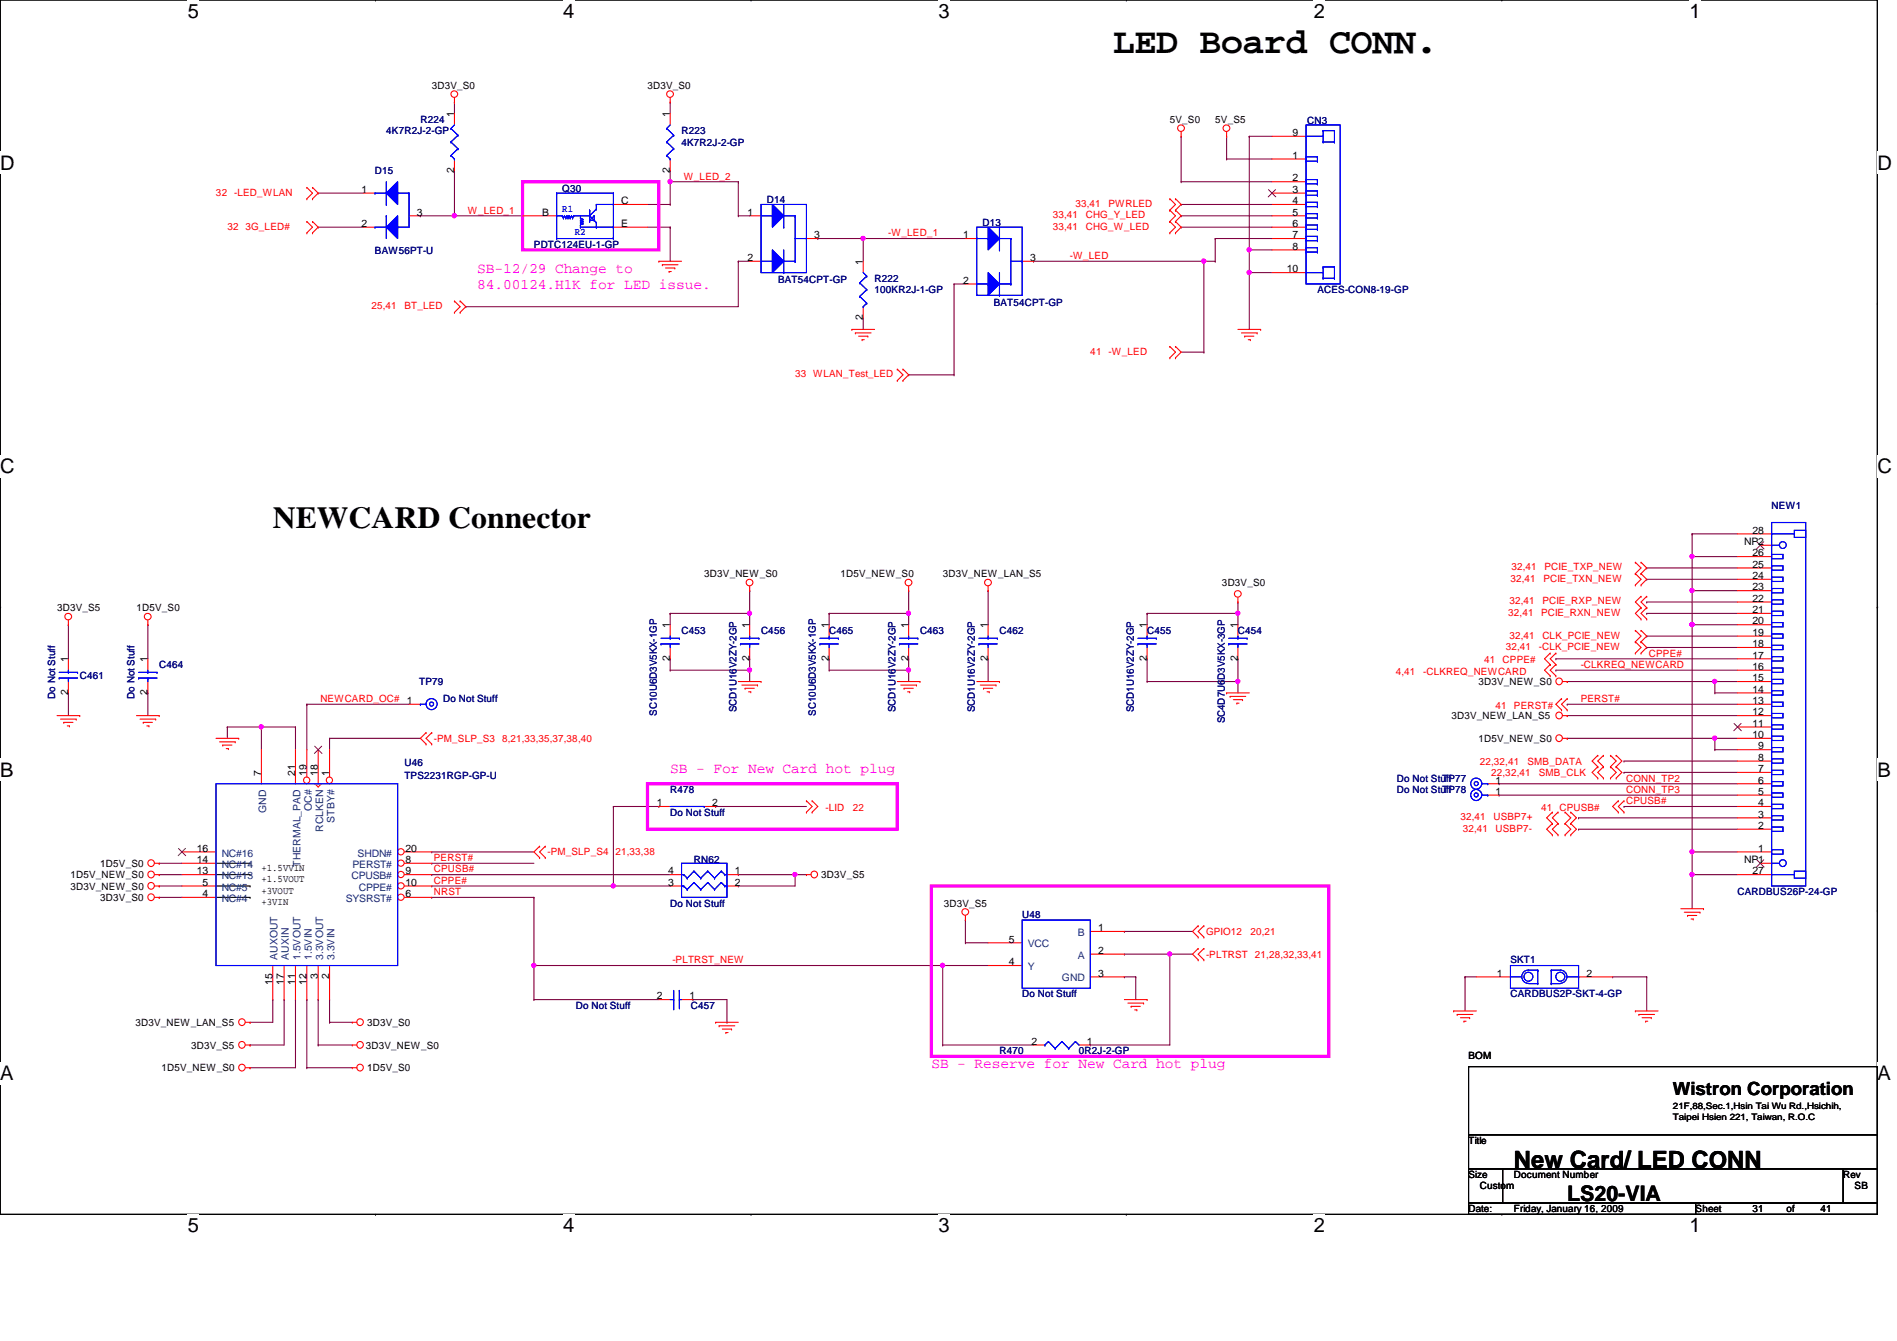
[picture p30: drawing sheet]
<svg xmlns="http://www.w3.org/2000/svg" width="297mm" height="210mm" viewBox="0 0 297 210" stroke-linecap="round" stroke-linejoin="round" font-family="sans-serif">
<defs><g id="words">
<text font-size="5.7" x="174.3" y="8.3">LED Board CONN.</text>
<text font-size="4.8" x="42.7" y="82.6">NEWCARD Connector</text>
<text font-size="3.7" x="237.1" y="182.9">New Card/ LED CONN</text>
<text font-size="3.3" x="245.4" y="188">LS20-VIA</text>
<g font-size="3.1">
<text x="29.4" y="2.8">5</text>
<text x="88.2" y="2.8">4</text>
<text x="147" y="2.8">3</text>
<text x="205.7" y="2.8">2</text>
<text x="264.5" y="2.8">1</text>
<text x="0" y="26.5">D</text>
<text x="294" y="26.5">D</text>
<text x="0" y="74">C</text>
<text x="294" y="74">C</text>
<text x="0" y="121.6">B</text>
<text x="294" y="121.6">B</text>
<text x="0" y="169.1">A</text>
<text x="294" y="169.1">A</text>
<text x="29.4" y="192.9">5</text>
<text x="88.2" y="192.9">4</text>
<text x="147" y="192.9">3</text>
<text x="205.7" y="192.9">2</text>
<text x="264.5" y="192.9">1</text>
</g>
<text font-size="2.8" x="262" y="171.4">Wistron Corporation</text>
<g font-size="2.3" fill="#f0f">
<text x="74.7" y="42.8">SB-12/29 Change to</text>
<text x="74.7" y="45.3">84.00124.H1K for LED issue.</text>
<text x="104.9" y="121">SB - For New Card hot plug</text>
<text x="145.8" y="167.2">SB - Reserve for New Card hot plug</text>
</g>
<g font-size="1.6">
<text x="67.6" y="13.9">3D3V_S0</text>
<text x="101.4" y="13.9">3D3V_S0</text>
<text x="71.1" y="18.3" transform="rotate(-90 71.1 18.3)">1</text>
<text x="104.9" y="18.3" transform="rotate(-90 104.9 18.3)">1</text>
<text x="183.2" y="19.2">5V_S0</text>
<text x="190.3" y="19.2">5V_S5</text>
<text x="202.4" y="21.3">9</text>
<text x="71.1" y="27" transform="rotate(-90 71.1 27)">2</text>
<text x="104.9" y="27" transform="rotate(-90 104.9 27)">2</text>
<text x="202.4" y="24.8">1</text>
<text x="202.4" y="28.4">2</text>
<text x="56.6" y="35.5">2</text>
<text x="56.6" y="30.2">1</text>
<text x="65.3" y="33.7">3</text>
<text x="84.9" y="33.7">B</text>
<text x="97.3" y="35.5">E</text>
<text x="97.3" y="32">C</text>
<text x="117" y="33.7">1</text>
<text x="202.4" y="30.2">3</text>
<text x="202.4" y="32">4</text>
<text x="202.4" y="33.7">5</text>
<text x="202.4" y="35.5">6</text>
<text x="117" y="40.9">2</text>
<text x="127.5" y="37.3">3</text>
<text x="135.1" y="41.4" transform="rotate(-90 135.1 41.4)">1</text>
<text x="150.8" y="37.3">1</text>
<text x="161.3" y="40.9">3</text>
<text x="202.4" y="37.3">7</text>
<text x="202.4" y="39.1">8</text>
<text x="150.8" y="44.4">2</text>
<text x="201.5" y="42.6">10</text>
<text x="135.1" y="50.1" transform="rotate(-90 135.1 50.1)">2</text>
<text x="274.4" y="83.5">28</text>
<text x="273.1" y="85.3">NP2</text>
<text x="274.4" y="88.9">25</text>
<text x="274.4" y="87.1">26</text>
<text x="8.9" y="95.7">3D3V_S5</text>
<text x="21.4" y="95.7">1D5V_S0</text>
<text x="110.3" y="90.3">3D3V_NEW_S0</text>
<text x="131.6" y="90.3">1D5V_NEW_S0</text>
<text x="147.6" y="90.3">3D3V_NEW_LAN_S5</text>
<text x="191.3" y="91.8">3D3V_S0</text>
<text x="274.4" y="96">21</text>
<text x="274.4" y="94.2">22</text>
<text x="274.4" y="92.4">23</text>
<text x="274.4" y="90.6">24</text>
<text x="104.9" y="98.3" transform="rotate(-90 104.9 98.3)">1</text>
<text x="117.3" y="98.3" transform="rotate(-90 117.3 98.3)">1</text>
<text x="129.8" y="98.3" transform="rotate(-90 129.8 98.3)">1</text>
<text x="142.2" y="98.3" transform="rotate(-90 142.2 98.3)">1</text>
<text x="154.7" y="98.3" transform="rotate(-90 154.7 98.3)">1</text>
<text x="179.6" y="98.3" transform="rotate(-90 179.6 98.3)">1</text>
<text x="193.8" y="98.3" transform="rotate(-90 193.8 98.3)">1</text>
<text x="274.4" y="101.3">18</text>
<text x="274.4" y="99.5">19</text>
<text x="274.4" y="97.7">20</text>
<text x="10.7" y="103.7" transform="rotate(-90 10.7 103.7)">1</text>
<text x="23.1" y="103.7" transform="rotate(-90 23.1 103.7)">1</text>
<text x="104.9" y="103.5" transform="rotate(-90 104.9 103.5)">2</text>
<text x="117.3" y="103.5" transform="rotate(-90 117.3 103.5)">2</text>
<text x="129.8" y="103.5" transform="rotate(-90 129.8 103.5)">2</text>
<text x="142.2" y="103.5" transform="rotate(-90 142.2 103.5)">2</text>
<text x="154.7" y="103.5" transform="rotate(-90 154.7 103.5)">2</text>
<text x="179.6" y="103.5" transform="rotate(-90 179.6 103.5)">2</text>
<text x="193.8" y="103.5" transform="rotate(-90 193.8 103.5)">2</text>
<text x="231.5" y="107.2">3D3V_NEW_S0</text>
<text x="274.4" y="106.6">15</text>
<text x="274.4" y="104.9">16</text>
<text x="274.4" y="103.1">17</text>
<text x="10.7" y="108.8" transform="rotate(-90 10.7 108.8)">2</text>
<text x="23.1" y="108.8" transform="rotate(-90 23.1 108.8)">2</text>
<text x="63.7" y="110.2">1</text>
<text x="227.3" y="112.6">3D3V_NEW_LAN_S5</text>
<text x="274.4" y="113.7">11</text>
<text x="274.4" y="112">12</text>
<text x="274.4" y="110.2">13</text>
<text x="274.4" y="108.4">14</text>
<text x="231.5" y="116.1">1D5V_NEW_S0</text>
<text x="274.4" y="115.5">10</text>
<text x="275.3" y="119.1">8</text>
<text x="275.3" y="117.3">9</text>
<text x="40.9" y="121.5" transform="rotate(-90 40.9 121.5)">7</text>
<text x="46.2" y="121.5" transform="rotate(-90 46.2 121.5)">21</text>
<text x="48" y="121.5" transform="rotate(-90 48 121.5)">19</text>
<text x="49.8" y="121.5" transform="rotate(-90 49.8 121.5)">18</text>
<text x="51.6" y="121.5" transform="rotate(-90 51.6 121.5)">1</text>
<text x="234.2" y="124.4">1</text>
<text x="234.2" y="122.6">1</text>
<text x="275.3" y="124.4">5</text>
<text x="275.3" y="122.6">6</text>
<text x="275.3" y="120.9">7</text>
<text x="102.8" y="126.2">1</text>
<text x="111.5" y="126.2">2</text>
<text x="275.3" y="129.8">2</text>
<text x="275.3" y="128">3</text>
<text x="275.3" y="126.2">4</text>
<text x="11" y="137.5">1D5V_NEW_S0</text>
<text x="15.7" y="135.7">1D5V_S0</text>
<text x="30.8" y="136.9">13</text>
<text x="30.8" y="135.1">14</text>
<text x="30.8" y="133.3">16</text>
<text x="40.9" y="136.4">+1.5VVIN</text>
<text x="63.5" y="135.1">8</text>
<text x="63.5" y="133.3">20</text>
<text x="63.5" y="136.9">9</text>
<text x="104.6" y="136.9">4</text>
<text x="115.1" y="136.9">1</text>
<text x="128.6" y="137.5">3D3V_S5</text>
<text x="273.1" y="135.1">NP1</text>
<text x="274.4" y="136.9">27</text>
<text x="275.3" y="133.3">1</text>
<text x="11" y="139.2">3D3V_NEW_S0</text>
<text x="15.7" y="141">3D3V_S0</text>
<text x="31.7" y="140.4">4</text>
<text x="31.7" y="138.6">5</text>
<text x="40.9" y="141.7">+3VIN</text>
<text x="40.9" y="139.9">+3VOUT</text>
<text x="40.9" y="138.1">+1.5VOUT</text>
<text x="63.5" y="140.4">6</text>
<text x="63.5" y="138.6">10</text>
<text x="104.6" y="138.6">3</text>
<text x="115.1" y="138.6">2</text>
<text x="147.8" y="141.9">3D3V_S5</text>
<text x="157.9" y="147.5">5</text>
<text x="172" y="145.8">1</text>
<text x="172" y="149.3">2</text>
<text x="42.7" y="154.1" transform="rotate(-90 42.7 154.1)">15</text>
<text x="44.4" y="154.1" transform="rotate(-90 44.4 154.1)">17</text>
<text x="46.2" y="154.1" transform="rotate(-90 46.2 154.1)">11</text>
<text x="48" y="154.1" transform="rotate(-90 48 154.1)">12</text>
<text x="49.8" y="153.2" transform="rotate(-90 49.8 153.2)">3</text>
<text x="51.6" y="153.2" transform="rotate(-90 51.6 153.2)">2</text>
<text x="157.9" y="151.1">4</text>
<text x="172" y="152.9">3</text>
<text x="234.4" y="152.9">1</text>
<text x="248.4" y="152.9">2</text>
<text x="21.2" y="160.6">3D3V_NEW_LAN_S5</text>
<text x="57.5" y="160.6">3D3V_S0</text>
<text x="102.8" y="156.4">2</text>
<text x="107.9" y="156.4">1</text>
<text x="25.3" y="167.7">1D5V_NEW_S0</text>
<text x="29.9" y="164.1">3D3V_S5</text>
<text x="57.3" y="164.1">3D3V_NEW_S0</text>
<text x="57.5" y="167.7">1D5V_S0</text>
<text x="161.5" y="163.5">2</text>
<text x="170.2" y="163.5">1</text>
<text x="230" y="165.7">BOM</text>
<text x="230" y="179.1">Title</text>
<text x="230" y="184.4">Size</text>
<text x="237.1" y="184.4">Document Number</text>
<text x="288.6" y="184.4">Rev</text>
<text x="230" y="189.7">Date:</text>
<text x="231.7" y="186.2">Custom</text>
<text x="237.1" y="189.7">Friday, January 16, 2009</text>
<text x="265.5" y="189.7">Sheet</text>
<text x="274.4" y="189.7">31</text>
<text x="279.7" y="189.7">of</text>
<text x="285.1" y="189.7">41</text>
<text x="290.4" y="186.2">SB</text>
</g>
<g font-size="1.6" fill="#000080">
<text x="60.5" y="21">4K7R2J-2-GP</text>
<text x="65.8" y="19.2">R224</text>
<text x="106.7" y="21">R223</text>
<text x="106.7" y="22.8">4K7R2J-2-GP</text>
<text x="204.7" y="19.4">CN3</text>
<text x="58.7" y="27.2">D15</text>
<text x="88.1" y="30.1">Q30</text>
<text x="120.1" y="31.8">D14</text>
<text x="153.8" y="35.4">D13</text>
<text x="58.7" y="39.8">BAW56PT-U</text>
<text x="83.6" y="38.8">PDTC124EU-1-GP</text>
<text x="121.8" y="44.3">BAT54CPT-GP</text>
<text x="136.9" y="44.1">R222</text>
<text x="136.9" y="45.9">100KR2J-1-GP</text>
<text x="155.6" y="47.8">BAT54CPT-GP</text>
<text x="206.3" y="45.9">ACES-CON8-19-GP</text>
<text x="277.4" y="79.7">NEW1</text>
<text x="106.7" y="99.2">C453</text>
<text x="119.2" y="99.2">C456</text>
<text x="129.8" y="99.2">C465</text>
<text x="144.1" y="99.2">C463</text>
<text x="156.5" y="99.2">C462</text>
<text x="179.6" y="99.2">C455</text>
<text x="193.8" y="99.2">C454</text>
<text x="12.5" y="106.3">C461</text>
<text x="24.9" y="104.6">C464</text>
<text x="65.7" y="107.2">TP79</text>
<text x="8.6" y="109.3" transform="rotate(-90 8.6 109.3)">Do Not Stuff</text>
<text x="21.1" y="109.3" transform="rotate(-90 21.1 109.3)">Do Not Stuff</text>
<text x="69.4" y="109.9">Do Not Stuff</text>
<text x="102.9" y="112" transform="rotate(-90 102.9 112)">SC10U6D3V5KX-1GP</text>
<text x="115.3" y="111.5" transform="rotate(-90 115.3 111.5)">SCD1U16V2ZY-2GP</text>
<text x="127.8" y="112" transform="rotate(-90 127.8 112)">SC10U6D3V5KX-1GP</text>
<text x="140.2" y="111.5" transform="rotate(-90 140.2 111.5)">SCD1U16V2ZY-2GP</text>
<text x="152.7" y="111.5" transform="rotate(-90 152.7 111.5)">SCD1U16V2ZY-2GP</text>
<text x="177.5" y="111.5" transform="rotate(-90 177.5 111.5)">SCD1U16V2ZY-2GP</text>
<text x="191.8" y="113.2" transform="rotate(-90 191.8 113.2)">SC4D7U6D3V5KX-3GP</text>
<text x="63.3" y="119.8">U46</text>
<text x="63.3" y="122">TPS2231RGP-GP-U</text>
<text x="104.9" y="124.1">R478</text>
<text x="218.7" y="124.1">Do Not Stuff</text>
<text x="218.7" y="122.3">Do Not Stuff</text>
<text x="225.8" y="124.1">TP78</text>
<text x="225.8" y="122.3">TP77</text>
<text x="104.9" y="127.7">Do Not Stuff</text>
<text x="108.7" y="135.1">RN62</text>
<text x="104.9" y="141.9">Do Not Stuff</text>
<text x="160.1" y="143.7">U48</text>
<text x="272.1" y="140.1">CARDBUS26P-24-GP</text>
<text x="236.5" y="150.8">SKT1</text>
<text x="90.2" y="157.9">Do Not Stuff</text>
<text x="108.2" y="157.9">C457</text>
<text x="160.1" y="156.1">Do Not Stuff</text>
<text x="236.5" y="156.1">CARDBUS2P-SKT-4-GP</text>
<text x="156.5" y="165">R470</text>
<text x="168.9" y="165">0R2J-2-GP</text>
</g>
<g font-size="1.6" fill="#f00">
<text x="107.1" y="28.1">W_LED_2</text>
<text x="33.8" y="30.6">32 -LED_WLAN</text>
<text x="35.6" y="35.9">32</text>
<text x="38.4" y="35.9">3G_LED#</text>
<text x="73.3" y="33.4">W_LED_1</text>
<text x="164.8" y="35.9">33,41</text>
<text x="164.8" y="34.2">33,41</text>
<text x="168.4" y="32.4">33,41</text>
<text x="170" y="35.9">CHG_W_LED</text>
<text x="170" y="34.2">CHG_Y_LED</text>
<text x="173.6" y="32.4">PWRLED</text>
<text x="139.1" y="37">-W_LED_1</text>
<text x="167.5" y="40.6">-W_LED</text>
<text x="58.2" y="48.4">25,41</text>
<text x="63.3" y="48.4">BT_LED</text>
<text x="124.5" y="59.1">33 WLAN_Test_LED</text>
<text x="170.7" y="55.5">41 -W_LED</text>
<text x="236.7" y="89.3">32,41</text>
<text x="241.8" y="89.3">PCIE_TXP_NEW</text>
<text x="236.3" y="94.6">32,41</text>
<text x="236.5" y="91.1">32,41</text>
<text x="241.5" y="94.6">PCIE_RXP_NEW</text>
<text x="241.7" y="91.1">PCIE_TXN_NEW</text>
<text x="235.8" y="101.7">32,41</text>
<text x="236.2" y="96.4">32,41</text>
<text x="236.3" y="99.9">32,41</text>
<text x="241" y="101.7">-CLK_PCIE_NEW</text>
<text x="241.3" y="96.4">PCIE_RXN_NEW</text>
<text x="241.5" y="99.9">CLK_PCIE_NEW</text>
<text x="218.6" y="105.6">4,41</text>
<text x="222.8" y="105.6">-CLKREQ_NEWCARD</text>
<text x="232.4" y="103.8">41</text>
<text x="235.3" y="103.8">CPPE#</text>
<text x="247.5" y="104.6">-CLKREQ_NEWCARD</text>
<text x="258.2" y="102.8">CPPE#</text>
<text x="50.2" y="109.9">NEWCARD_OC#</text>
<text x="234.2" y="111">41</text>
<text x="237.1" y="111">PERST#</text>
<text x="247.5" y="109.9">PERST#</text>
<text x="67.9" y="116.1">-PM_SLP_S3 8,21,33,35,37,38,40</text>
<text x="231.7" y="119.7">22,32,41</text>
<text x="239.2" y="119.7">SMB_DATA</text>
<text x="233.5" y="121.5">22,32,41</text>
<text x="241" y="121.5">SMB_CLK</text>
<text x="254.6" y="125.9">CPUSB#</text>
<text x="254.6" y="122.3">CONN_TP2</text>
<text x="254.6" y="124.1">CONN_TP3</text>
<text x="129.3" y="127">-LID</text>
<text x="133.6" y="127">22</text>
<text x="228.7" y="128.4">32,41</text>
<text x="229.1" y="130.2">32,41</text>
<text x="233.8" y="128.4">USBP7+</text>
<text x="234.2" y="130.2">USBP7-</text>
<text x="241.3" y="127">41</text>
<text x="244.2" y="127">CPUSB#</text>
<text x="67.9" y="134.8">PERST#</text>
<text x="67.9" y="136.6">CPUSB#</text>
<text x="85.7" y="133.9">-PM_SLP_S4 21,33,38</text>
<text x="67.9" y="140.1">NRST</text>
<text x="67.9" y="138.3">CPPE#</text>
<text x="188.8" y="146.3">GPIO12</text>
<text x="188.8" y="149.9">-PLTRST 21,28,32,33,41</text>
<text x="195.8" y="146.3">20,21</text>
<text x="105.3" y="150.8">-PLTRST_NEW</text>
</g>
<g font-size="1.6" fill="#00f">
<text x="88" y="33.2">R1</text>
<text x="90" y="36.8">R2</text>
</g>
<g font-size="1.6" fill="#004080">
<text x="41.7" y="127.2" transform="rotate(-90 41.7 127.2)">GND</text>
<text x="48.8" y="126.9" transform="rotate(-90 48.8 126.9)">OC#</text>
<text x="50.6" y="130.2" transform="rotate(-90 50.6 130.2)">RCLKEN</text>
<text x="52.4" y="128.8" transform="rotate(-90 52.4 128.8)">STBY#</text>
<text x="34.7" y="137.6">NC#13</text>
<text x="34.7" y="135.8">NC#14</text>
<text x="34.7" y="134.1">NC#16</text>
<text x="47" y="135.7" transform="rotate(-90 47 135.7)">THERMAL_PAD</text>
<text x="55" y="137.6">CPUSB#</text>
<text x="55.2" y="135.8">PERST#</text>
<text x="56" y="134.1">SHDN#</text>
<text x="34.7" y="141.2">NC#4</text>
<text x="34.7" y="139.4">NC#5</text>
<text x="54.1" y="141.2">SYSRST#</text>
<text x="56.2" y="139.4">CPPE#</text>
<text x="160.9" y="148.3">VCC</text>
<text x="168.8" y="146.5">B</text>
<text x="43.5" y="150.2" transform="rotate(-90 43.5 150.2)">AUXOUT</text>
<text x="45.3" y="150.2" transform="rotate(-90 45.3 150.2)">AUXIN</text>
<text x="47" y="150.2" transform="rotate(-90 47 150.2)">1.5VOUT</text>
<text x="48.8" y="150.2" transform="rotate(-90 48.8 150.2)">1.5VIN</text>
<text x="50.6" y="150.2" transform="rotate(-90 50.6 150.2)">3.3VOUT</text>
<text x="52.4" y="150.2" transform="rotate(-90 52.4 150.2)">3.3VIN</text>
<text x="160.9" y="151.8">Y</text>
<text x="166.3" y="153.6">GND</text>
<text x="168.8" y="150.1">A</text>
</g>
<g font-size="1.4">
<text x="262" y="173.6">21F,88,Sec.1,Hsin Tai Wu Rd.,Hsichih,</text>
<text x="262" y="175.4">Taipei Hsien 221, Taiwan, R.O.C</text>
</g>
</g></defs>
<path d="M0 0h294v190.1h-294z" fill="none" stroke="#000" stroke-width=".17"/>
<g fill="#fff">
<path d="M29.4 0h1.8v3.5h-1.8z"/>
<path d="M29.4 190.1h1.8v3.4h-1.8z"/>
</g>
<path d="M58.8 0h.1M58.8 190.1h.1" fill="none" stroke="#000" stroke-width=".17"/>
<g fill="#fff">
<path d="M88.2 0h1.7v3.5h-1.7z"/>
<path d="M88.2 190.1h1.7v3.4h-1.7z"/>
</g>
<path d="M117.6 0h.1M117.6 190.1h.1" fill="none" stroke="#000" stroke-width=".17"/>
<g fill="#fff">
<path d="M147 0h1.7v3.5h-1.7z"/>
<path d="M147 190.1h1.7v3.4h-1.7z"/>
</g>
<path d="M176.4 0h.1M176.4 190.1h.1" fill="none" stroke="#000" stroke-width=".17"/>
<g fill="#fff">
<path d="M205.7 0h1.8v3.5h-1.8z"/>
<path d="M205.7 190.1h1.8v3.4h-1.8z"/>
</g>
<path d="M235.2 0h.1M235.2 190.1h.1" fill="none" stroke="#000" stroke-width=".17"/>
<g fill="#fff">
<path d="M264.5 0h1.8v3.5h-1.8z"/>
<path d="M264.5 190.1h1.8v3.4h-1.8z"/>
<path d="M0 23.7h2.3v3.5h-2.3z"/>
<path d="M294 23.7h2.2v3.5h-2.2z"/>
<path d="M0 71.2h2.3v3.5h-2.3z"/>
<path d="M294 71.2h2.2v3.5h-2.2z"/>
</g>
<path d="M0 47.5h.1M294 47.5h.1" fill="none" stroke="#000" stroke-width=".17"/>
<g fill="#fff">
<path d="M0 118.8h2.1v3.5h-2.1z"/>
<path d="M294 118.8h2v3.5h-2z"/>
</g>
<path d="M0 95h.1M294 95h.1" fill="none" stroke="#000" stroke-width=".17"/>
<path d="M0 95h.1M294 95h.1" fill="none" stroke="#000" stroke-width=".16"/>
<g fill="#fff">
<path d="M0 166.3h2.1v3.5h-2.1z"/>
<path d="M294 166.3h2v3.5h-2z"/>
</g>
<path d="M0 142.5h.1M294 142.5h.1" fill="none" stroke="#000" stroke-width=".17"/>
<path d="M117.4 96h.1M117.4 96v1.8M142.3 92.5h.1M142.3 92.5v3.5M117.4 103.1h.1M117.4 103.1v1.8M142.3 103.1h.1M142.3 103.1v1.8" fill="none" stroke="#800040" stroke-width=".17"/>
<circle cx="117.4" cy="96" r=".32" fill="#f0f"/>
<circle cx="117.4" cy="96" r=".32" fill="none" stroke="#f0f" stroke-width=".17"/>
<path d="M117.4 104.9h.1M117.4 104.9v1.8" fill="none" stroke="#800040" stroke-width=".17"/>
<circle cx="117.4" cy="104.9" r=".32" fill="#f0f"/>
<circle cx="117.4" cy="104.9" r=".32" fill="none" stroke="#f0f" stroke-width=".17"/>
<path d="M23.2 97.8h.1M23.2 97.8v5.3M142.3 96h.1M142.3 96v1.8M23.2 108.5h.1M23.2 108.5v3.5" fill="none" stroke="#800040" stroke-width=".17"/>
<circle cx="142.3" cy="96" r=".32" fill="#f0f"/>
<circle cx="142.3" cy="96" r=".32" fill="none" stroke="#f0f" stroke-width=".17"/>
<path d="M129.8 96h.1M129.8 96h12.5M129.8 96v1.8M142.3 104.9h.1M142.3 104.9v1.8" fill="none" stroke="#800040" stroke-width=".17"/>
<circle cx="142.3" cy="104.9" r=".32" fill="#f0f"/>
<circle cx="142.3" cy="104.9" r=".32" fill="none" stroke="#f0f" stroke-width=".17"/>
<g fill="none" stroke="#800040" stroke-width=".17">
<path d="M10.7 97.8h.1M10.7 97.8v5.3M104.9 96h.1M104.9 96v1.8M104.9 96h12.5M154.7 92.5h.1M154.7 92.5v5.3M10.7 108.5h.1M10.7 108.5v3.5M104.9 103.1h.1M104.9 104.9h.1M104.9 104.9h12.5"/>
<path d="M104.9 103.1v1.8M129.8 103.1h.1M129.8 104.9h.1M129.8 103.1v1.8M129.8 104.9h12.5M154.7 103.1h.1M154.7 103.1v3.6M115.6 138.7h.1M115.6 136.9h.1M115.6 136.9h10.7M124.5 136.9h.1M124.5 136.9v1.8h-8.9"/>
</g>
<circle cx="124.5" cy="136.9" r=".32" fill="#f0f"/>
<circle cx="124.5" cy="136.9" r=".32" fill="none" stroke="#f0f" stroke-width=".17"/>
<g fill="none" stroke="#800040" stroke-width=".17">
<path d="M117.4 92.5h.1M117.4 92.5v3.5M40.9 113.8h.1M40.9 113.8h5.4M40.9 113.8v3.5M48 110.2h.1M48 110.2h16M24.9 136.9h.1M24.9 135.1h.1M24.9 138.7h.1M24.9 136.9h3.6M24.9 135.1h3.6"/>
<path d="M24.9 138.7h3.6M67.6 135.1h.1M67.6 133.3h.1M67.6 135.1h16M67.6 133.3h16M96.1 138.7h.1M96.1 138.7h8.8M24.9 140.5h.1M24.9 140.5h3.6M48 156.5h.1M48 156.5v10.6M67.6 140.5h.1"/>
<path d="M67.6 140.5h16M108.5 156.5h.1M108.5 156.5h5.3v3.5M39.2 160h.1M39.2 167.1h.1M39.2 160h3.5M39.2 167.1h7.1M48 167.1h.1M48 167.1h7.2M49.8 163.6h.1M49.8 163.6h5.4M51.6 160h.1"/>
<path d="M51.6 160h3.6M113.8 160h.1"/>
</g>
<circle cx="96" cy="138.7" r=".32" fill="#f0f"/>
<circle cx="96" cy="138.7" r=".32" fill="none" stroke="#f0f" stroke-width=".17"/>
<path d="M35.6 113.8h.1M35.6 113.8h5.3M67.6 136.9h.1M67.6 136.9h37.3M44.5 156.5h.1M44.5 156.5v7.1" fill="none" stroke="#800040" stroke-width=".17"/>
<circle cx="40.9" cy="113.8" r=".32" fill="#f0f"/>
<circle cx="40.9" cy="113.8" r=".32" fill="none" stroke="#f0f" stroke-width=".17"/>
<g fill="none" stroke="#800040" stroke-width=".17">
<path d="M179.6 96h.1M179.6 96v1.8M179.6 96h14.2M193.8 96h.1M193.8 96v1.8M35.6 113.8h.1M35.6 113.8v1.8M46.3 113.8h.1M46.3 113.8v3.5M48 110.2h.1M48 110.2v7.1M51.6 115.6h.1"/>
<path d="M51.6 115.6h14.2M51.6 115.6v1.7M42.7 156.5h.1M42.7 156.5v3.5M46.3 156.5h.1M46.3 156.5v10.6M49.8 156.5h.1M49.8 156.5v7.1M51.6 156.5h.1M51.6 156.5v3.5M83.6 156.5h.1M83.6 156.5h19.6"/>
<path d="M39.2 163.6h.1M39.2 163.6h5.3"/>
</g>
<circle cx="193.8" cy="96" r=".32" fill="#f0f"/>
<circle cx="193.8" cy="96" r=".32" fill="none" stroke="#f0f" stroke-width=".17"/>
<path d="M193.8 94.2h.1M193.8 94.2v1.8M179.6 106.7h.1M179.6 106.7h14.2" fill="none" stroke="#800040" stroke-width=".17"/>
<circle cx="193.8" cy="106.7" r=".32" fill="#f0f"/>
<circle cx="193.8" cy="106.7" r=".32" fill="none" stroke="#f0f" stroke-width=".17"/>
<path d="M265 83.6h.1M265 83.6h7.1M265 83.6v3.5M179.6 103.1h.1M179.6 103.1v3.6M193.8 103.1h.1M193.8 106.7h.1M193.8 103.1v5.4M265 136.9h.1M265 136.9h7.1" fill="none" stroke="#800040" stroke-width=".17"/>
<circle cx="264.9" cy="136.9" r=".32" fill="#f0f"/>
<circle cx="264.9" cy="136.9" r=".32" fill="none" stroke="#f0f" stroke-width=".17"/>
<path d="M265 133.3h.1M265 133.3v3.6" fill="none" stroke="#800040" stroke-width=".17"/>
<circle cx="264.9" cy="133.3" r=".32" fill="#f0f"/>
<circle cx="264.9" cy="133.3" r=".32" fill="none" stroke="#f0f" stroke-width=".17"/>
<path d="M265 97.8h.1M265 97.8v35.5" fill="none" stroke="#800040" stroke-width=".17"/>
<circle cx="264.9" cy="97.8" r=".32" fill="#f0f"/>
<circle cx="264.9" cy="97.8" r=".32" fill="none" stroke="#f0f" stroke-width=".17"/>
<path d="M265 97.8h.1M265 97.8h7.1M257.8 101.3h.1M257.8 101.3h14.3M268.5 115.6h.1M268.5 117.3h.1M268.5 115.6h3.6M268.5 117.3h3.6M268.5 115.6v1.7M265 136.9h.1M265 136.9v5.3" fill="none" stroke="#800040" stroke-width=".17"/>
<circle cx="268.5" cy="115.5" r=".32" fill="#f0f"/>
<circle cx="268.5" cy="115.5" r=".32" fill="none" stroke="#f0f" stroke-width=".17"/>
<g fill="none" stroke="#800040" stroke-width=".17">
<path d="M257.8 94.2h.1M257.8 96h.1M257.8 88.9h.1M257.8 94.2h14.3M257.8 96h14.3M257.8 88.9h14.3M243.6 104.9h.1M243.6 103.1h.1M243.6 104.9h28.5M243.6 103.1h28.5M245.4 115.6h.1M245.4 106.7h.1"/>
<path d="M245.4 115.6h23.1M245.4 106.7h26.7M254.3 119.1h.1M254.3 119.1h17.8M268.5 106.7h.1M268.5 108.5h.1M268.5 108.5h3.6M268.5 106.7v1.8M234.7 122.7h.1M234.7 124.5h.1M234.7 122.7h37.4M234.7 124.5h37.4"/>
<path d="M254.3 126.2h.1M254.3 126.2h17.8M265 133.3h.1M265 133.3h7.1"/>
</g>
<circle cx="268.5" cy="106.7" r=".32" fill="#f0f"/>
<circle cx="268.5" cy="106.7" r=".32" fill="none" stroke="#f0f" stroke-width=".17"/>
<path d="M257.8 90.7h.1M257.8 90.7h14.3M265 87.1h.1M265 87.1h7.1M245.4 112h.1M245.4 110.2h.1M245.4 112h26.7M245.4 110.2h26.7M247.2 128h.1M247.2 128h24.9M254.3 120.9h.1M254.3 120.9h17.8" fill="none" stroke="#800040" stroke-width=".17"/>
<circle cx="264.9" cy="87.1" r=".32" fill="#f0f"/>
<circle cx="264.9" cy="87.1" r=".32" fill="none" stroke="#f0f" stroke-width=".17"/>
<path d="M257.8 99.6h.1M257.8 99.6h14.3M265 87.1h.1M265 92.5h.1M265 87.1v10.7M247.2 129.8h.1M247.2 129.8h24.9" fill="none" stroke="#800040" stroke-width=".17"/>
<circle cx="264.9" cy="97.8" r=".32" fill="#f0f"/>
<circle cx="264.9" cy="97.8" r=".32" fill="none" stroke="#f0f" stroke-width=".17"/>
<circle cx="264.9" cy="92.4" r=".32" fill="#f0f"/>
<circle cx="264.9" cy="92.4" r=".32" fill="none" stroke="#f0f" stroke-width=".17"/>
<path d="M71.2 16h.1M71.2 16v1.8M104.9 28.4h.1M104.9 28.4h10.7M265 92.5h.1M265 92.5h7.1" fill="none" stroke="#800040" stroke-width=".17"/>
<circle cx="104.9" cy="28.4" r=".32" fill="#f0f"/>
<circle cx="104.9" cy="28.4" r=".32" fill="none" stroke="#f0f" stroke-width=".17"/>
<g fill="none" stroke="#800040" stroke-width=".17">
<path d="M71.2 33.8h.1M71.2 33.8h10.6M104.9 35.6h.1M104.9 35.6v5.3M115.6 28.4h.1M115.6 33.8h.1M115.6 33.8h1.8M115.6 28.4v5.4M135.2 37.3h.1M135.2 37.3h16M185 35.6h.1M185 21.3h.1"/>
<path d="M185 28.4h.1M185 35.6h14.2M185 21.3v7.1M185 28.4h14.2M190.3 37.3h.1M190.3 37.3h8.9M190.3 37.3v3.6M192.1 24.9h.1M192.1 21.3h.1M192.1 24.9h7.1M192.1 21.3v3.6M195.6 21.3h.1"/>
<path d="M195.6 39.1h.1M195.6 21.3v17.8M195.6 39.1h3.6M115.6 40.9h.1M115.6 40.9h1.8M135.2 49.8h.1M135.2 49.8v1.8M188.5 40.9h.1M188.5 40.9h1.8M190.3 40.9h.1"/>
</g>
<circle cx="135.1" cy="37.3" r=".32" fill="#f0f"/>
<circle cx="135.1" cy="37.3" r=".32" fill="none" stroke="#f0f" stroke-width=".17"/>
<path d="M195.6 42.7h.1M195.6 42.7h3.6" fill="none" stroke="#800040" stroke-width=".17"/>
<circle cx="195.6" cy="42.6" r=".32" fill="#f0f"/>
<circle cx="195.6" cy="42.6" r=".32" fill="none" stroke="#f0f" stroke-width=".17"/>
<path d="M195.6 39.1h.1M195.6 39.1v12.5M195.6 42.7h.1" fill="none" stroke="#800040" stroke-width=".17"/>
<circle cx="195.6" cy="39.1" r=".32" fill="#f0f"/>
<circle cx="195.6" cy="39.1" r=".32" fill="none" stroke="#f0f" stroke-width=".17"/>
<g fill="none" stroke="#800040" stroke-width=".17">
<path d="M104.9 16h.1M104.9 16v1.8M49.8 30.2h.1M49.8 35.6h.1M49.8 30.2h7.1M49.8 35.6h7.1M65.8 33.8h.1M71.2 26.7h.1M71.2 26.7v7.1h-5.4M104.9 26.7h.1M104.9 26.7v1.7M185 33.8h.1"/>
<path d="M185 32h.1M185 33.8h14.2M185 32h14.2M195.6 21.3h.1M195.6 21.3h3.6M72.9 48h.1M72.9 48h42.7M142.3 58.7h.1M142.3 58.7h7.1"/>
</g>
<circle cx="71.1" cy="33.8" r=".32" fill="#f0f"/>
<circle cx="71.1" cy="33.8" r=".32" fill="none" stroke="#f0f" stroke-width=".17"/>
<g fill="none" stroke="#800040" stroke-width=".17">
<path d="M104.9 28.4h.1M104.9 28.4v3.6M128.1 37.3h.1M128.1 37.3h7.1M135.2 37.3h.1M135.2 37.3v3.6M115.6 40.9h.1M115.6 40.9v7.1M149.4 58.7h.1M149.4 44.4h.1M149.4 44.4v14.3M149.4 44.4h1.8"/>
<path d="M185 55.1h3.5M188.5 55.1h.1M188.5 40.9h.1M188.5 40.9v14.2M229.4 152.9h.1M229.4 152.9h1.8M229.4 152.9v5.3M252.5 152.9h.1M252.5 152.9h5.3M257.8 152.9h.1M257.8 152.9v5.3"/>
</g>
<circle cx="188.5" cy="40.9" r=".32" fill="#f0f"/>
<circle cx="188.5" cy="40.9" r=".32" fill="none" stroke="#f0f" stroke-width=".17"/>
<g fill="none" stroke="#800040" stroke-width=".17">
<path d="M101.4 32h3.5M101.4 35.6h3.5M104.9 32h.1M104.9 35.6h.1M161.8 40.9h.1M161.8 40.9h26.7M67.6 138.7h.1M96.1 126.2h.1M96.1 126.2v12.5h-28.5M96.1 126.2h7.1M103.2 126.2h.1M112.1 126.2h.1"/>
<path d="M112.1 126.2h14.2M83.6 151.1h.1M83.6 151.1v5.4"/>
</g>
<circle cx="83.6" cy="151.1" r=".32" fill="#f0f"/>
<circle cx="83.6" cy="151.1" r=".32" fill="none" stroke="#f0f" stroke-width=".17"/>
<path d="M183.2 149.4h.1M183.2 149.4h3.5" fill="none" stroke="#800040" stroke-width=".17"/>
<circle cx="183.1" cy="149.3" r=".32" fill="#f0f"/>
<circle cx="183.1" cy="149.3" r=".32" fill="none" stroke="#f0f" stroke-width=".17"/>
<path d="M147.6 151.1h.1M147.6 151.1h7.1M151.2 147.6h.1M151.2 144h.1M151.2 147.6h3.5M151.2 144v3.6M176.1 152.9h.1M176.1 145.8h.1M176.1 152.9h1.7M176.1 145.8h10.6M177.8 152.9h.1M177.8 152.9v3.6" fill="none" stroke="#800040" stroke-width=".17"/>
<circle cx="147.6" cy="151.1" r=".32" fill="#f0f"/>
<circle cx="147.6" cy="151.1" r=".32" fill="none" stroke="#f0f" stroke-width=".17"/>
<g fill="none" stroke="#800040" stroke-width=".17">
<path d="M83.6 140.5h.1M83.6 151.1h.1M83.6 140.5v10.6M83.6 151.1h64M147.6 151.1h.1M147.6 151.1v12.5M176.1 149.4h.1M176.1 149.4h7.1M183.2 149.4h.1M183.2 149.4v14.2h-12.5M147.6 163.6h.1M147.6 163.6h14.2"/>
<path d="M170.7 163.6h.1"/>
</g>
<g fill="none" stroke="#f00" stroke-width=".17">
<path d="M71.2 16h.1M71.2 15.3v.7M104.9 16h.1M104.9 15.3v.7M48 34.7h.1M48 36.4h.1M48 29.3h.1M48 31.1h.1M48 34.7l.9 .9-.9 .8M48 29.3l.9 .9-.9 .9M48.9 36.4h.1M48.9 34.7h.1"/>
<path d="M48.9 31.1h.1M48.9 29.3h.1M48.9 34.7l.9 .9-.9 .8M48.9 29.3l.9 .9-.9 .9M56.9 35.6h1.8M56.9 30.2h1.8M64 33.8h1.8M81.8 33.8h5.4M96.1 35.6h5.3M96.1 32h5.3M183.2 31.1h.1M183.2 32.9h.1"/>
<path d="M183.2 34.7h.1M183.2 36.4h.1M183.2 31.1l.9 .9-.9 .9M183.2 34.7l.9 .9-.9 .8M183.2 32.9l.9 .9-.9 .9M184.1 32.9h.1M184.1 31.1h.1M184.1 36.4h.1M184.1 34.7h.1M184.1 31.1l.9 .9-.9 .9M184.1 34.7l.9 .9-.9 .8M184.1 32.9l.9 .9-.9 .9"/>
<path d="M185 21.3h.1M185 20.6v.7M192.1 21.3h.1M192.1 20.6v.7M71.2 47.1h.1M71.2 48.9h.1M71.2 47.1l.8 .9-.8 .9M72 48.9h.1M72 47.1h.1M72 47.1l.9 .9-.9 .9M103.2 40.9h.1M103.2 40.9h3.5"/>
<path d="M103.7 41.4h.1M103.7 41.4h2.5M104.2 42h1.5M104.8 42.5h.1M104.8 42.5h.3M105.7 42h.1M133.4 51.6h.1M133.4 51.6h3.5M133.9 52.1h.1M133.9 52.1h2.5M134.4 52.6h1.5M135 53.2h.1"/>
<path d="M135 53.2h.3M135.9 52.6h.1M140.5 57.8h.1M140.5 59.6h.1M140.5 57.8l.9 .9-.9 .9M141.4 59.6h.1M141.4 57.8h.1M141.4 57.8l.9 .9-.9 .9M183.2 54.2h.1M183.2 56h.1M183.2 54.2l.9 .9-.9 .9M184.1 56h.1"/>
<path d="M184.1 54.2h.1M184.1 54.2l.9 .9-.9 .9M193.8 51.6h3.6M194.4 52.1h2.4M194.9 52.6h.1M194.9 52.6h1.4M195.4 53.2h.4M195.8 53.2h.1M196.8 52.1h.1M197.4 51.6h.1M10.7 97.8h.1M10.7 97.1v.7"/>
<path d="M23.2 97.8h.1M23.2 97.1v.7M117.4 92.5h.1M117.4 91.7v.8M142.3 92.5h.1M142.3 91.7v.8M154.7 92.5h.1M154.7 91.7v.8M154.7 97.8v1.8M193.8 94.2h.1M193.8 93.5v.7M256.1 89.8h.1"/>
<path d="M256.1 91.6h.1M256.1 98.7h.1M256.1 88h.1M256.1 88l.9 .9-.9 .9M256.1 89.8l.9 .9-.9 .9M256.1 98.7l.9 .9-.9 .9M257 91.6h.1M257 89.8h.1M257 95.1h.1M257 96.9h.1M257 98.7h.1M257 93.3h.1"/>
<path d="M257 88h.1M257 89.8l.8 .9-.8 .9M257 95.1l-.9 .9 .9 .9M257 98.7l.8 .9-.8 .9M257 93.3l-.9 .9 .9 .9M257 88l.8 .9-.8 .9M257.8 95.1h.1M257.8 96.9h.1M257.8 93.3h.1M257.8 95.1l-.8 .9 .8 .9M257.8 93.3l-.8 .9 .8 .9M8.9 112h3.6"/>
<path d="M9.5 112.6h2.4M10 113.1h.1M10 113.1h1.4M10.5 113.6h.4M10.9 113.6h.1M11.9 112.6h.1M12.5 112h.1M21.4 112h3.5M21.9 112.6h2.5M22.4 113.1h.1M22.4 113.1h1.5M23 113.6h.3"/>
<path d="M23.3 113.6h.1M24.4 112.6h.1M24.9 112h.1M33.8 115.6h3.6M34.4 116.1h2.4M34.9 116.6h.1M34.9 116.6h1.4M35.4 117.2h.4M35.8 117.2h.1M36.8 116.1h.1M37.4 115.6h.1M66.7 114.7h.1"/>
<path d="M66.7 116.5h.1M66.7 114.7l-.9 .9 .9 .9M67.6 116.5h.1M67.6 114.7h.1M67.6 114.7l-.9 .9 .9 .9M115.6 106.7h3.6M116.2 107.2h2.4M116.7 107.7h.1M116.7 107.7h1.4M117.2 108.3h.4M117.6 108.3h.1M118.6 107.2h.1"/>
<path d="M119.2 106.7h.1M140.5 106.7h3.6M141.1 107.2h2.4M141.6 107.7h.1M141.6 107.7h1.4M142.1 108.3h.3M142.4 108.3h.1M143.5 107.2h.1M144.1 106.7h.1M152.9 106.7h3.6M153.5 107.2h2.5M154 107.7h.1"/>
<path d="M154 107.7h1.4M154.6 108.3h.3M154.7 101.3v1.8M154.9 108.3h.1M156 107.2h.1M156.5 106.7h.1M192.1 108.5h.1M192.1 108.5h3.5M192.6 109h.1M192.6 109h2.5M193.1 109.5h1.5M193.7 110.1h.1"/>
<path d="M193.7 110.1h.3M194.6 109.5h.1M242.7 102.2h.1M242.7 104h.1M242.7 105.8h.1M242.7 102.2l-.9 .9 .9 .9M242.7 104l-.9 .9 .9 .9M243.6 102.2h.1M243.6 104h.1M243.6 105.8h.1M243.6 102.2l-.9 .9 .9 .9M243.6 104l-.9 .9 .9 .9"/>
<path d="M244.5 109.3h.1M244.5 111.1h.1M244.5 109.3l-.9 .9 .9 .9M244.7 112h.7M244.7 106.7h.7M244.7 115.6h.7M245.4 106.7h.1M245.4 112h.1M245.4 115.6h.1M245.4 109.3h.1M245.4 111.1h.1M245.4 109.3l-.9 .9 .9 .9"/>
<path d="M250.2 118.2h.1M250.2 118.2l-.9 .9 .9 .9M251.1 118.2h.1M251.1 118.2l-.9 .9 .9 .9M252.2 118.2h.1M252.2 118.2l.9 .9-.9 .9M253.1 118.2h.1M253.1 118.2l.9 .9-.9 .9M256.1 100.5h.1M256.1 102.2h.1M256.1 100.5l.9 .8-.9 .9M257 100.5h.1"/>
<path d="M257 102.2h.1M257 100.5l.8 .8-.8 .9M24.2 136.9h.7M24.2 135.1h.7M24.2 138.7h.7M24.9 135.1h.1M24.9 138.7h.1M24.9 136.9h.1M84.5 132.5h.1M84.5 134.2h.1M84.5 132.5l-.9 .8 .9 .9M85.4 134.2h.1"/>
<path d="M85.4 132.5h.1M85.4 132.5l-.9 .8 .9 .9M103.2 126.2h1.7M110.3 126.2h1.8M126.3 136.9h.1M126.3 125.3h.1M126.3 127.1h.1M126.3 136.9h.7M126.3 125.3l.9 .9-.9 .9M127.2 125.3h.1M127.2 127.1h.1M127.2 125.3l.9 .9-.9 .9"/>
<path d="M233 124.5h1.7M243.1 128.9h.1M243.1 130.7h.1M243.1 127.1h.1M243.1 128.9l-.9 .9 .9 .9M243.1 127.1l-.9 .9 .9 .9M244 130.7h.1M244 128.9h.1M244 127.1h.1M244 127.1l-.9 .9 .9 .9M244 128.9l-.9 .9 .9 .9M245.1 128.9h.1"/>
<path d="M245.1 130.7h.1M245.1 127.1h.1M245.1 127.1l.9 .9-.9 .9M245.1 128.9l.9 .9-.9 .9M246 128.9h.1M246 130.7h.1M246 127.1h.1M246 127.1l.8 .9-.8 .9M246 128.9l.8 .9-.8 .9M250.2 120h.1M250.2 121.8h.1M250.2 120l-.9 .9 .9 .9"/>
<path d="M251.1 120h.1M251.1 121.8h.1M251.1 120l-.9 .9 .9 .9M252.2 120h.1M252.2 121.8h.1M252.2 120l.9 .9-.9 .9M253.1 120h.1M253.1 121.8h.1M253.1 120l.9 .9-.9 .9M253.4 125.3h.1M253.4 127.1h.1M253.4 125.3l-.9 .9 .9 .9"/>
<path d="M254.3 125.3h.1M254.3 127.1h.1M254.3 125.3l-.9 .9 .9 .9M24.2 140.5h.7M24.9 140.5h.1M151.2 144h.1M151.2 143.3v.7M176.1 156.5h3.5M176.6 157h2.5M177.1 157.5h.1M177.1 157.5h1.5M177.7 158.1h.3"/>
<path d="M178 158.1h.1M179.1 157h.1M179.6 156.5h.1M187.6 144.9h.1M187.6 146.7h.1M187.6 148.5h.1M187.6 150.2h.1M187.6 144.9l-.9 .9 .9 .9M187.6 148.5l-.9 .9 .9 .8M188.5 146.7h.1M188.5 144.9h.1M188.5 150.2h.1"/>
<path d="M188.5 148.5h.1M188.5 144.9l-.9 .9 .9 .9M188.5 148.5l-.9 .9 .9 .8M227.6 158.2h.1M227.6 158.2h3.6M228.2 158.8h.1M228.2 158.8h2.4M228.7 159.3h1.4M229.2 159.9h.1M229.2 159.9h.4M230.1 159.3h.1M256.1 158.2h.1"/>
<path d="M256.1 158.2h3.5M256.6 158.8h.1M256.6 158.8h2.5M257.1 159.3h1.5M257.7 159.9h.1M257.7 159.9h.3M258.6 159.3h.1M263.2 142.2h3.5M263.7 142.8h2.5M264.2 143.3h.1M264.2 143.3h1.5M264.8 143.8h.3"/>
<path d="M265.1 143.8h.1M266.2 142.8h.1M266.7 142.2h.1M38.4 167.1h.8M38.4 160h.8M38.4 163.6h.8M39.2 160h.1M39.2 167.1h.1M39.2 163.6h.1M55.2 167.1h.1M55.2 163.6h.1M55.2 160h.1"/>
<path d="M55.2 167.1h.7M55.2 160h.7M55.2 163.6h.7M112.1 160h.1M112.1 160h3.5M112.6 160.6h.1M112.6 160.6h2.5M113.1 161.1h1.5M113.7 161.6h.1M113.7 161.6h.3M114.6 161.1h.1"/>
<circle cx="71.1" cy="14.7" r=".52"/>
<circle cx="104.9" cy="14.7" r=".52"/>
<circle cx="184.9" cy="20.1" r=".52"/>
<circle cx="192" cy="20.1" r=".52"/>
<circle cx="10.7" cy="96.5" r=".52"/>
<circle cx="23.1" cy="96.5" r=".52"/>
<circle cx="117.4" cy="91.2" r=".52"/>
<circle cx="142.3" cy="91.2" r=".52"/>
<circle cx="154.7" cy="91.2" r=".52"/>
<circle cx="193.8" cy="93" r=".52"/>
<circle cx="244.1" cy="106.7" r=".52"/>
<circle cx="244.1" cy="115.5" r=".52"/>
<circle cx="244.1" cy="112" r=".52"/>
<circle cx="23.6" cy="135.1" r=".52"/>
<circle cx="23.6" cy="138.7" r=".52"/>
<circle cx="23.6" cy="136.9" r=".52"/>
<circle cx="127.5" cy="136.9" r=".52"/>
<circle cx="23.6" cy="140.4" r=".52"/>
<circle cx="37.9" cy="160" r=".52"/>
<circle cx="56.4" cy="160" r=".52"/>
<circle cx="151.2" cy="142.7" r=".52"/>
<circle cx="37.9" cy="167.1" r=".52"/>
<circle cx="37.9" cy="163.5" r=".52"/>
<circle cx="56.4" cy="167.1" r=".52"/>
<circle cx="56.4" cy="163.5" r=".52"/>
</g>
<g fill="none" stroke="#000" stroke-width=".17">
<path d="M33.8 138.7h5.4M33.8 136.9h5.4M33.8 135.1h5.4M39.2 138.7h.1M39.2 136.9h.1M39.2 135.1h.1M33.8 140.5h5.4M39.2 140.5h.1M230 167h64v10.6h-64zM230 177.6h64v5.4h-64zM230 183h5.3v5.3h-5.3zM230 188.3h35.5v1.8h-35.5z"/>
<path d="M235.3 183h53.3v5.3h-53.3zM265.5 188.3h28.5v1.8h-28.5zM288.6 183h5.4v5.3h-5.4z"/>
</g>
<path d="M81.8 28.4h21.4v10.7h-21.4zM101.4 122.7h39.1v7.1h-39.1zM145.8 138.7h62.3v26.7h-62.3z" fill="none" stroke="#f0f" stroke-width=".51"/>
<g fill="none" stroke="#00f" stroke-width=".17">
<path d="M87.2 37.3h.1M87.2 30.2h.1M87.2 33.8h.8M87.2 37.3h8.9M87.2 30.2v7.1M87.2 30.2h8.9M88 33.8h.1M88 33.8l.2 .3M88.2 34.1h.1M88.4 33.8h.1M88.4 33.8l-.2 .3M88.4 33.8l.2 .3"/>
<path d="M88.6 34.1h.1M88.8 33.8h.1M88.8 33.8l-.2 .3M88.8 33.8l.1 .3M88.9 34.1h.1M89.1 33.8h.1M89.1 33.8l-.2 .3M89.1 33.8l.2 .3M89.3 34.1h.1M89.5 33.8h.1M89.5 33.8l-.2 .3M89.5 33.8l.2 .3"/>
<path d="M89.7 34.1h.1M89.8 33.8h.1M89.8 33.8h2.5M89.8 33.8l-.1 .3M90.9 34.1h.1M90.9 34.5h.1M90.9 34.8h.1M90.9 35.2h.1M90.9 35.6h.1M90.9 35.6h5.2M90.9 33.8v.3M90.9 35.2v.4"/>
<path d="M90.9 34.1l.4 .2M90.9 34.5l.4 .2M90.9 34.8l.4 .2M91.3 34.3h.1M91.3 34.7h.1M91.3 35h.1M91.3 34.3l-.4 .2M91.3 34.7l-.4 .1M91.3 35l-.4 .2M92.3 33.8h.1M92.3 32.9h.1M92.3 34.7h.1"/>
<path d="M92.3 34.5h.1M92.3 32.9v1.8M92.3 33.8l1.1 1M92.3 34.5h.7M93 33.8h.1M93 34.3h.1M93 34.5h.1M93 33.8l-.7 .7M93 33.8v.7M93.4 34.8h.1M93.4 35.6h.1M93.4 32.7h.1"/>
<path d="M93.4 32h.1M93.4 32v.7M93.4 34.8v.8M93.4 32.7l-1.1 1.1M93.4 32h2.7M96.1 35.6h.1M96.1 32h.1M96.1 37.2h.1M96.1 37.3h.1M96.1 30.2h.1M96.1 30.2v7.1M153.3 99.9h2.9"/>
<path d="M154.7 99.9h.1M154.7 99.6v.3M156.2 99.9h.1M153.3 100.8h.1M153.3 100.8h2.9M154.7 100.8h.1M154.7 100.8v.5M104.9 126.2h5.4M110.3 126.2h.1M232.1 124.5h.9M233 124.5h.1"/>
<circle cx="231.2" cy="124.4" r=".32"/>
<circle cx="231.2" cy="124.4" r=".87"/>
</g>
<path d="M62.3 33.8v3.5l-1.8-1.7z" fill="#00f"/>
<path d="M62.3 33.8v3.5l-1.8-1.7z" fill="none" stroke="#00f" stroke-width=".17"/>
<path d="M62.3 28.4v3.6l-1.8-1.8z" fill="#00f"/>
<g fill="none" stroke="#00f" stroke-width=".17">
<path d="M58.7 35.6h.1M58.7 30.2h.1M58.7 35.6h1.8M58.7 30.2h1.8M60.5 33.8h.1M60.5 32h.1M60.5 28.4v3.6M60.5 33.8v3.5M62.3 28.4v3.6l-1.8-1.8zM62.3 35.6h.1M62.3 30.2h.1M62.3 30.2h1.7"/>
<path d="M64 30.2h.1M64 30.2v5.4h-1.7"/>
</g>
<path d="M62.3 33.8v3.5l-1.8-1.7z" fill="#00f"/>
<path d="M62.3 33.8v3.5l-1.8-1.7z" fill="none" stroke="#00f" stroke-width=".17"/>
<path d="M62.3 28.4v3.6l-1.8-1.8z" fill="#00f"/>
<g fill="none" stroke="#00f" stroke-width=".17">
<path d="M58.7 35.6h.1M58.7 30.2h.1M58.7 35.6h1.8M58.7 30.2h1.8M60.5 33.8h.1M60.5 32h.1M60.5 28.4v3.6M60.5 33.8v3.5M62.3 28.4v3.6l-1.8-1.8zM62.3 35.6h.1M62.3 30.2h.1M62.3 30.2h1.7"/>
<path d="M64 30.2h.1M64 30.2v5.4h-1.7"/>
</g>
<path d="M151.2 37.3h1.7M151.2 44.4h1.7M160.1 40.9h1.7" fill="none" stroke="#f00" stroke-width=".17"/>
<path d="M154.7 35.6l1.8 1.7-1.8 1.8z" fill="#00f"/>
<path d="M152.9 37.3h1.8M154.7 35.6l1.8 1.7-1.8 1.8zM154.7 37.3h.1M156.5 39.1h.1M156.5 35.6v3.5M156.5 37.3h1.8M158.3 37.3h.1M158.3 37.3v7.1M158.3 44.4h.1M158.3 40.9h1.8M160.1 40.9h.1" fill="none" stroke="#00f" stroke-width=".17"/>
<path d="M154.7 42.7l1.8 1.7-1.8 1.8z" fill="#00f"/>
<path d="M152.9 35.6h7.2v10.6h-7.2zM152.9 44.4h1.8M154.7 42.7l1.8 1.7-1.8 1.8zM154.7 44.4h.1M156.5 46.2h.1M156.5 42.7v3.5M156.5 44.4h1.8M158.3 44.4h.1" fill="none" stroke="#00f" stroke-width=".17"/>
<path d="M154.7 35.6l1.8 1.7-1.8 1.8z" fill="#00f"/>
<path d="M152.9 37.3h1.8M154.7 35.6l1.8 1.7-1.8 1.8zM154.7 37.3h.1M156.5 39.1h.1M156.5 35.6v3.5M156.5 37.3h1.8M158.3 37.3h.1M158.3 37.3v7.1M158.3 44.4h.1M158.3 40.9h1.8M160.1 40.9h.1" fill="none" stroke="#00f" stroke-width=".17"/>
<path d="M154.7 42.7l1.8 1.7-1.8 1.8z" fill="#00f"/>
<g fill="none" stroke="#00f" stroke-width=".17">
<path d="M104.9 19.6l-.5 .5M204.5 19.6h5.3v24.8h-5.3zM104.4 20.1h.1M104.4 22.2h.1M104.4 24.3h.1M104.4 20.1l1.1 1.1M104.4 22.2l1.1 1.1M104.4 24.3l.5 .6M104.9 24.9h.1M105.5 21.2h.1M105.5 23.3h.1M105.5 21.2l-1.1 1"/>
<path d="M105.5 23.3l-1.1 1M152.9 35.6h7.2v10.6h-7.2zM204.5 24.6h.1M204.5 25.2h.1M204.5 28.1h.1M204.5 28.8h.1M204.5 29.9h.1M204.5 30.6h.1M204.5 31.7h.1M204.5 32.3h.1M204.5 21.3h.1M204.5 33.4h.1"/>
<path d="M204.5 34.1h.1M204.5 35.2h.1M204.5 35.9h.1M204.5 37h.1M204.5 37.7h.1M204.5 38.8h.1M204.5 39.5h.1M204.5 24.6h1.8M204.5 24.6v.6M204.5 28.1v.7M204.5 29.9v.7M204.5 31.7v.6"/>
<path d="M204.5 33.4v.7M204.5 35.2v.7M204.5 37v.7M204.5 38.8v.7M204.5 25.2h1.8M204.5 28.1h1.8M204.5 28.8h1.8M204.5 29.9h1.8M204.5 30.6h1.8M204.5 31.7h1.8M204.5 32.3h1.8M204.5 21.3h2.7"/>
<path d="M204.5 33.4h1.8M204.5 34.1h1.8M204.5 35.2h1.8M204.5 35.9h1.8M204.5 37h1.8M204.5 37.7h1.8M204.5 38.8h1.8M204.5 39.5h1.8M206.3 25.2h.1M206.3 24.6h.1M206.3 28.8h.1M206.3 28.1h.1"/>
<path d="M206.3 30.6h.1M206.3 29.9h.1M206.3 32.3h.1M206.3 31.7h.1M206.3 34.1h.1M206.3 33.4h.1M206.3 35.9h.1M206.3 35.2h.1M206.3 37.7h.1M206.3 37h.1M206.3 39.5h.1M206.3 38.8h.1"/>
<path d="M206.3 24.6v.6M206.3 28.1v.7M206.3 29.9v.7M206.3 31.7v.6M206.3 33.4v.7M206.3 35.2v.7M206.3 37v.7M206.3 38.8v.7M207.2 20.4h.1M207.2 22.2h.1M207.2 20.4h1.8M207.2 20.4v1.8"/>
<path d="M207.2 22.2h1.8M209 22.2h.1M209 20.4h.1M209 20.4v1.8M134.6 44.3h.1M134.6 46.4h.1M134.6 44.3l1.1 1M134.6 46.4l1.1 1.1M135.2 48h.1M135.2 42.7l.5 .5M135.7 43.2h.1M135.7 45.3h.1"/>
<path d="M135.7 47.5h.1M135.7 43.2l-1.1 1.1M135.7 45.3l-1.1 1.1M135.7 47.5l-.5 .5M152.9 44.4h1.8M154.7 42.7l1.8 1.7-1.8 1.8zM154.7 44.4h.1M156.5 46.2h.1M156.5 42.7v3.5M156.5 44.4h1.8M158.3 44.4h.1M204.5 42.7h.1"/>
<path d="M204.5 42.7h2.7M207.2 41.8h.1M207.2 43.6h.1M207.2 41.8v1.8M207.2 41.8h1.8M207.2 43.6h1.8M209 43.6h.1M209 41.8h.1M209 41.8v1.8M103.5 99.9h2.9M104.9 99.9h.1M104.9 99.6v.3"/>
<path d="M106.4 99.9h.1M115.9 99.9h2.9M117.4 99.9h.1M117.4 99.6v.3M118.8 99.9h.1M128.4 99.9h2.9M129.8 99.9h.1M129.8 99.6v.3M131.3 99.9h.1M140.8 99.9h2.9M142.3 99.9h.1M142.3 99.6v.3"/>
<path d="M143.7 99.9h.1M178.2 99.9h2.9M179.6 99.9h.1M179.6 99.6v.3M181.1 99.9h.1M192.4 99.9h2.9M193.8 99.9h.1M193.8 99.6v.3M195.3 99.9h.1M277.4 95.7h1.8v.7h-1.8zM277.4 97.5h1.8v.6h-1.8zM277.4 99.2h1.8v.7h-1.8z"/>
<path d="M277.4 92.1h1.8v.7h-1.8zM277.4 93.9h1.8v.7h-1.8zM277.4 86.8h1.8v.7h-1.8zM277.4 88.6h1.8v.6h-1.8zM277.4 90.3h1.8v.7h-1.8zM277.4 81.8h5.3v56.9h-5.3zM277.4 85.3h.1M277.4 83.6h.1M277.4 85.3h1.2M277.4 83.6h3.6M281 83h1.7v1.1h-1.7zM9.3 106.1h.1"/>
<path d="M9.3 105.2h2.8M9.3 106.1h2.8M10.7 105.2h.1M10.7 106.1h.1M10.7 104.9v.3M10.7 106.1v.6M12.1 105.2h.1M21.7 106.1h.1M21.7 105.2h2.9M21.7 106.1h2.9M23.2 105.2h.1M23.2 106.1h.1"/>
<path d="M23.2 104.9v.3M23.2 106.1v.6M24.6 105.2h.1M65.8 110.2h.1M65.8 110.2h.9M103.5 100.8h.1M103.5 100.8h2.9M104.9 100.8h.1M104.9 100.8v.5M115.9 100.8h.1M115.9 100.8h2.9M117.4 100.8h.1"/>
<path d="M117.4 100.8v.5M128.4 100.8h.1M128.4 100.8h2.9M129.8 100.8h.1M129.8 100.8v.5M140.8 100.8h.1M140.8 100.8h2.9M142.3 100.8h.1M142.3 100.8v.5M178.2 100.8h.1M178.2 100.8h2.9M179.6 100.8h.1"/>
<path d="M179.6 100.8v.5M192.4 100.8h.1M192.4 100.8h2.9M193.8 100.8h.1M193.8 100.8v.5M277.4 118.8h1.8v.7h-1.8zM277.4 113.5h1.8v.6h-1.8zM277.4 115.2h1.8v.7h-1.8zM277.4 117h1.8v.7h-1.8zM277.4 106.3h1.8v.7h-1.8zM277.4 108.1h1.8v.7h-1.8zM277.4 109.9h1.8v.7h-1.8z"/>
<path d="M277.4 111.7h1.8v.7h-1.8zM277.4 101h1.8v.7h-1.8zM277.4 102.8h1.8v.7h-1.8zM277.4 104.6h1.8v.6h-1.8zM106.7 135.1h7.1v5.4h-7.1zM106.7 136.9h.1M106.7 136.9h.4M106.7 138.7h.4M107.1 136.9h.1M107.1 138.7h.1M107.1 136.9l.5 .6M107.1 138.7l.5 .5"/>
<path d="M107.6 137.5h.1M107.6 139.2h.1M108.7 136.4h.1M108.7 138.1h.1M108.7 136.4l1 1.1M108.7 136.4l-1.1 1.1M108.7 138.1l-1.1 1.1M108.7 138.1l1 1.1M109.7 137.5h.1M109.7 139.2h.1M110.8 136.4h.1M110.8 138.1h.1"/>
<path d="M110.8 136.4l1.1 1.1M110.8 136.4l-1.1 1.1M110.8 138.1l-1.1 1.1M110.8 138.1l1.1 1.1M111.9 137.5h.1M111.9 139.2h.1M112.9 136.4h.1M112.9 138.1h.1M112.9 136.4l.6 .5M112.9 136.4l-1 1.1M112.9 138.1l-1 1.1M112.9 138.1l.6 .6"/>
<path d="M113.5 136.9h.1M113.5 138.7h.1M113.5 136.9h.3M113.5 138.7h.3M113.8 138.7h.1M232.1 122.7h.9M233 122.7h.1M277.4 133h1.8v.7h-1.8zM277.4 129.5h1.8v.6h-1.8zM277.4 127.7h1.8v.7h-1.8zM277.4 122.3h1.8v.7h-1.8zM277.4 125.9h1.8v.7h-1.8z"/>
<path d="M277.4 124.1h1.8v.7h-1.8zM277.4 120.6h1.8v.6h-1.8zM277.4 135.1h.1M277.4 136.9h.1M277.4 135.1h1.2M277.4 136.9h3.6M281 136.4h1.7v1.1h-1.7zM104.9 156.5h.6M105.5 156.5h.1M105.5 157.9h.1M105.5 155v2.9M106.4 156.5h.1"/>
<path d="M106.4 155h.1M106.4 156.5h.3M106.4 155v2.9M160.1 144h10.6v10.7h-10.6zM236.5 151.1h10.7v3.6h-10.7zM236.5 152.9h.1M236.5 152.9h1.8M239.3 154h1.5M240.8 154h.1M240.8 151.8h.1M240.8 151.8h-1.5a1.04 1.04 0 0 0-1 1.1 1.04 1.04 0 0 0 1 1M240.8 151.8v2.2"/>
<path d="M242.9 151.8h1.4a1.04 1.04 0 0 1 1.1 1.1 1.04 1.04 0 0 1-1.1 1M242.9 154h.1M242.9 151.8h.1M242.9 154h1.4M242.9 151.8v2.2M245.4 152.9h1.8M247.2 152.9h.1M163.6 163.6h.1M164.2 163h.1M164.2 163l1 1.1M164.2 163l-.6 .6M165.2 164.1h.1"/>
<path d="M166.3 163h.1M166.3 163l1 1.1M166.3 163l-1.1 1.1M167.3 164.1h.1M168.4 163h.1M168.4 163l.5 .6M168.4 163l-1.1 1.1"/>
<circle cx="279.2" cy="85.3" r=".54"/>
<circle cx="67.6" cy="110.2" r=".32"/>
<circle cx="67.6" cy="110.2" r=".87"/>
<circle cx="231.2" cy="122.7" r=".32"/>
<circle cx="231.2" cy="122.7" r=".87"/>
<circle cx="279.2" cy="135.1" r=".54"/>
<circle cx="239.3" cy="152.9" r=".7"/>
<circle cx="244.3" cy="152.9" r=".7"/>
</g>
<g fill="none" stroke="#f00" stroke-width=".17">
<path d="M104.9 17.8v1.8M104.9 24.9v1.8M117.4 33.8h1.8M126.3 37.3h1.8M199.2 24.9h5.3M199.2 28.4h5.3M199.2 30.2h5.3M199.2 32h5.3M199.2 33.8h5.3M199.2 35.6h5.3M199.2 37.3h5.3M199.2 39.1h5.3"/>
<path d="M199.2 21.3h5.3M117.4 40.9h1.8M135.2 40.9v1.8M135.2 48v1.8M199.2 42.7h5.3M104.9 97.8v1.8M117.4 97.8v1.8M129.8 97.8v1.8M142.3 97.8v1.8M179.6 97.8v1.8M193.8 97.8v1.8M272.1 99.6h5.3"/>
<path d="M272.1 97.8h5.3M272.1 96h5.3M272.1 94.2h5.3M272.1 92.5h5.3M272.1 90.7h5.3M272.1 88.9h5.3M272.1 87.1h5.3M272.1 83.6h5.3M275.6 85.3h1.8M10.7 103.1v1.8M10.7 106.7v1.8M23.2 103.1v1.8"/>
<path d="M23.2 106.7v1.8M64 110.2h1.8M104.9 101.3v1.8M117.4 101.3v1.8M129.8 101.3v1.8M142.3 101.3v1.8M179.6 101.3v1.8M193.8 101.3v1.8M272.1 119.1h5.3M272.1 117.3h5.3M272.1 115.6h5.3M272.1 113.8h5.3"/>
<path d="M272.1 112h5.3M272.1 110.2h5.3M272.1 108.5h5.3M272.1 106.7h5.3M272.1 104.9h5.3M272.1 103.1h5.3M272.1 101.3h5.3M104.9 136.9h1.8M104.9 138.7h1.8M113.8 136.9h1.8M113.8 138.7h1.8M233 122.7h1.7"/>
<path d="M272.1 133.3h5.3M272.1 129.8h5.3M272.1 128h5.3M272.1 126.2h5.3M272.1 124.5h5.3M272.1 122.7h5.3M272.1 120.9h5.3M272.1 136.9h5.3M275.6 135.1h1.8M103.2 156.5h1.7M106.7 156.5h1.8M154.7 151.1h5.4"/>
<path d="M154.7 147.6h5.4M170.7 145.8h5.4M170.7 149.4h5.4M170.7 152.9h5.4M231.2 152.9h5.3M247.2 152.9h5.3M161.8 163.6h1.8M168.9 163.6h1.8"/>
</g>
<path d="M198.6 29.7l1.2 1.1M199.7 29.7l-1.1 1.1M275.1 84.8l1.1 1.1M276.2 84.8l-1.2 1.1M271.5 113.2l1.2 1.2M272.6 113.2l-1.1 1.2M275.1 134.6l1.1 1.1M276.2 134.6l-1.2 1.1" fill="none" stroke="#804000" stroke-width=".16"/>
<path d="M120.9 32l1.8 1.8-1.8 1.8z" fill="#00f"/>
<path d="M119.2 33.8h1.7M120.9 32l1.8 1.8-1.8 1.8zM120.9 33.8h.1M122.7 35.6h.1M122.7 32v3.6M122.7 33.8h1.8M124.5 33.8h.1M124.5 33.8v7.1M124.5 37.3h1.8M126.3 37.3h.1M124.5 40.9h.1" fill="none" stroke="#00f" stroke-width=".17"/>
<path d="M120.9 39.1l1.8 1.8-1.8 1.8z" fill="#00f"/>
<path d="M119.2 32h7.1v10.7h-7.1zM120.9 39.1l1.8 1.8-1.8 1.8zM122.7 39.1v3.6M119.2 40.9h1.7M120.9 40.9h.1M122.7 42.7h.1M122.7 40.9h1.8M124.5 40.9h.1" fill="none" stroke="#00f" stroke-width=".17"/>
<path d="M120.9 32l1.8 1.8-1.8 1.8z" fill="#00f"/>
<path d="M119.2 33.8h1.7M120.9 32l1.8 1.8-1.8 1.8zM120.9 33.8h.1M122.7 35.6h.1M122.7 32v3.6M122.7 33.8h1.8M124.5 33.8h.1M124.5 33.8v7.1M124.5 37.3h1.8M126.3 37.3h.1M124.5 40.9h.1" fill="none" stroke="#00f" stroke-width=".17"/>
<path d="M120.9 39.1l1.8 1.8-1.8 1.8z" fill="#00f"/>
<g fill="none" stroke="#00f" stroke-width=".17">
<path d="M71.2 19.6l-.6 .5M70.6 20.1h.1M70.6 22.2h.1M70.6 24.3h.1M70.6 20.1l1.1 1.1M70.6 22.2l1.1 1.1M70.6 24.3l.6 .6M71.2 24.9h.1M71.7 21.2h.1M71.7 23.3h.1M71.7 21.2l-1.1 1M71.7 23.3l-1.1 1"/>
<path d="M119.2 32h7.1v10.7h-7.1zM120.9 39.1l1.8 1.8-1.8 1.8zM122.7 39.1v3.6M119.2 40.9h1.7M120.9 40.9h.1M122.7 42.7h.1M122.7 40.9h1.8M124.5 40.9h.1"/>
</g>
<path d="M71.2 17.8v1.8M71.2 24.9v1.8M49.8 151.1v5.4M51.6 151.1v5.4" fill="none" stroke="#f00" stroke-width=".17"/>
<circle cx="62.8" cy="140.4" r=".5" fill="#fff"/>
<g fill="none" stroke="#f00" stroke-width=".17">
<path d="M40.9 117.3v5.4M63.3 140.5h4.3"/>
<circle cx="62.8" cy="140.4" r=".5"/>
</g>
<circle cx="62.8" cy="135.1" r=".5" fill="#fff"/>
<g fill="none" stroke="#f00" stroke-width=".17">
<path d="M63.3 135.1h4.3"/>
<circle cx="62.8" cy="135.1" r=".5"/>
</g>
<circle cx="62.8" cy="136.9" r=".5" fill="#fff"/>
<g fill="none" stroke="#f00" stroke-width=".17">
<path d="M63.3 136.9h4.3"/>
<circle cx="62.8" cy="136.9" r=".5"/>
</g>
<circle cx="62.8" cy="138.7" r=".5" fill="#fff"/>
<g fill="none" stroke="#f00" stroke-width=".17">
<path d="M63.3 138.7h4.3M42.7 151.1v5.4M44.5 151.1v5.4M46.3 151.1v5.4M48 151.1v5.4"/>
<circle cx="62.8" cy="138.7" r=".5"/>
</g>
<circle cx="62.8" cy="133.3" r=".5" fill="#fff"/>
<g fill="none" stroke="#f00" stroke-width=".17">
<path d="M28.5 133.3h5.3M28.5 138.7h5.3M28.5 136.9h5.3M28.5 135.1h5.3M63.3 133.3h4.3M28.5 140.5h5.3"/>
<circle cx="62.8" cy="133.3" r=".5"/>
</g>
<path d="M27.9 132.8l1.2 1.1M29 132.8l-1.1 1.1" fill="none" stroke="#804000" stroke-width=".16"/>
<circle cx="51.6" cy="122.1" r=".5" fill="#fff"/>
<g fill="none" stroke="#f00" stroke-width=".17">
<path d="M49.8 117.3v5.4M51.6 117.3v4.3M49.3 122.7l.5 .5 .5-.5"/>
<circle cx="51.6" cy="122.1" r=".5"/>
</g>
<path d="M49.3 116.8l1.1 1.1M50.4 116.8l-1.2 1.1" fill="none" stroke="#804000" stroke-width=".16"/>
<circle cx="48" cy="122.1" r=".5" fill="#fff"/>
<g fill="none" stroke="#f00" stroke-width=".17">
<path d="M46.3 117.3v5.4M48 117.3v4.3"/>
<circle cx="48" cy="122.1" r=".5"/>
</g>
<path d="M33.8 122.7h28.5v28.4h-28.5z" fill="none" stroke="#00f" stroke-width=".17"/>
<circle cx="117.4" cy="96" r=".32" fill="#f0f"/>
<circle cx="117.4" cy="96" r=".32" fill="none" stroke="#f0f" stroke-width=".17"/>
<circle cx="117.4" cy="104.9" r=".32" fill="#f0f"/>
<circle cx="117.4" cy="104.9" r=".32" fill="none" stroke="#f0f" stroke-width=".17"/>
<circle cx="142.3" cy="96" r=".32" fill="#f0f"/>
<circle cx="142.3" cy="96" r=".32" fill="none" stroke="#f0f" stroke-width=".17"/>
<circle cx="142.3" cy="104.9" r=".32" fill="#f0f"/>
<circle cx="142.3" cy="104.9" r=".32" fill="none" stroke="#f0f" stroke-width=".17"/>
<circle cx="124.5" cy="136.9" r=".32" fill="#f0f"/>
<circle cx="124.5" cy="136.9" r=".32" fill="none" stroke="#f0f" stroke-width=".17"/>
<circle cx="96" cy="138.7" r=".32" fill="#f0f"/>
<circle cx="96" cy="138.7" r=".32" fill="none" stroke="#f0f" stroke-width=".17"/>
<circle cx="40.9" cy="113.8" r=".32" fill="#f0f"/>
<circle cx="40.9" cy="113.8" r=".32" fill="none" stroke="#f0f" stroke-width=".17"/>
<circle cx="193.8" cy="96" r=".32" fill="#f0f"/>
<circle cx="193.8" cy="96" r=".32" fill="none" stroke="#f0f" stroke-width=".17"/>
<circle cx="193.8" cy="106.7" r=".32" fill="#f0f"/>
<circle cx="193.8" cy="106.7" r=".32" fill="none" stroke="#f0f" stroke-width=".17"/>
<circle cx="264.9" cy="136.9" r=".32" fill="#f0f"/>
<circle cx="264.9" cy="136.9" r=".32" fill="none" stroke="#f0f" stroke-width=".17"/>
<circle cx="264.9" cy="133.3" r=".32" fill="#f0f"/>
<circle cx="264.9" cy="133.3" r=".32" fill="none" stroke="#f0f" stroke-width=".17"/>
<circle cx="264.9" cy="97.8" r=".32" fill="#f0f"/>
<circle cx="264.9" cy="97.8" r=".32" fill="none" stroke="#f0f" stroke-width=".17"/>
<circle cx="268.5" cy="115.5" r=".32" fill="#f0f"/>
<circle cx="268.5" cy="115.5" r=".32" fill="none" stroke="#f0f" stroke-width=".17"/>
<circle cx="268.5" cy="106.7" r=".32" fill="#f0f"/>
<circle cx="268.5" cy="106.7" r=".32" fill="none" stroke="#f0f" stroke-width=".17"/>
<circle cx="264.9" cy="87.1" r=".32" fill="#f0f"/>
<circle cx="264.9" cy="87.1" r=".32" fill="none" stroke="#f0f" stroke-width=".17"/>
<circle cx="264.9" cy="97.8" r=".32" fill="#f0f"/>
<circle cx="264.9" cy="97.8" r=".32" fill="none" stroke="#f0f" stroke-width=".17"/>
<circle cx="264.9" cy="92.4" r=".32" fill="#f0f"/>
<circle cx="264.9" cy="92.4" r=".32" fill="none" stroke="#f0f" stroke-width=".17"/>
<circle cx="104.9" cy="28.4" r=".32" fill="#f0f"/>
<circle cx="104.9" cy="28.4" r=".32" fill="none" stroke="#f0f" stroke-width=".17"/>
<circle cx="135.1" cy="37.3" r=".32" fill="#f0f"/>
<circle cx="135.1" cy="37.3" r=".32" fill="none" stroke="#f0f" stroke-width=".17"/>
<circle cx="195.6" cy="42.6" r=".32" fill="#f0f"/>
<circle cx="195.6" cy="42.6" r=".32" fill="none" stroke="#f0f" stroke-width=".17"/>
<circle cx="195.6" cy="39.1" r=".32" fill="#f0f"/>
<circle cx="195.6" cy="39.1" r=".32" fill="none" stroke="#f0f" stroke-width=".17"/>
<circle cx="71.1" cy="33.8" r=".32" fill="#f0f"/>
<circle cx="71.1" cy="33.8" r=".32" fill="none" stroke="#f0f" stroke-width=".17"/>
<circle cx="188.5" cy="40.9" r=".32" fill="#f0f"/>
<circle cx="188.5" cy="40.9" r=".32" fill="none" stroke="#f0f" stroke-width=".17"/>
<circle cx="83.6" cy="151.1" r=".32" fill="#f0f"/>
<circle cx="83.6" cy="151.1" r=".32" fill="none" stroke="#f0f" stroke-width=".17"/>
<circle cx="183.1" cy="149.3" r=".32" fill="#f0f"/>
<circle cx="183.1" cy="149.3" r=".32" fill="none" stroke="#f0f" stroke-width=".17"/>
<circle cx="147.6" cy="151.1" r=".32" fill="#f0f"/>
<circle cx="147.6" cy="151.1" r=".32" fill="none" stroke="#f0f" stroke-width=".17"/>
<use href="#words"/>
</svg>
